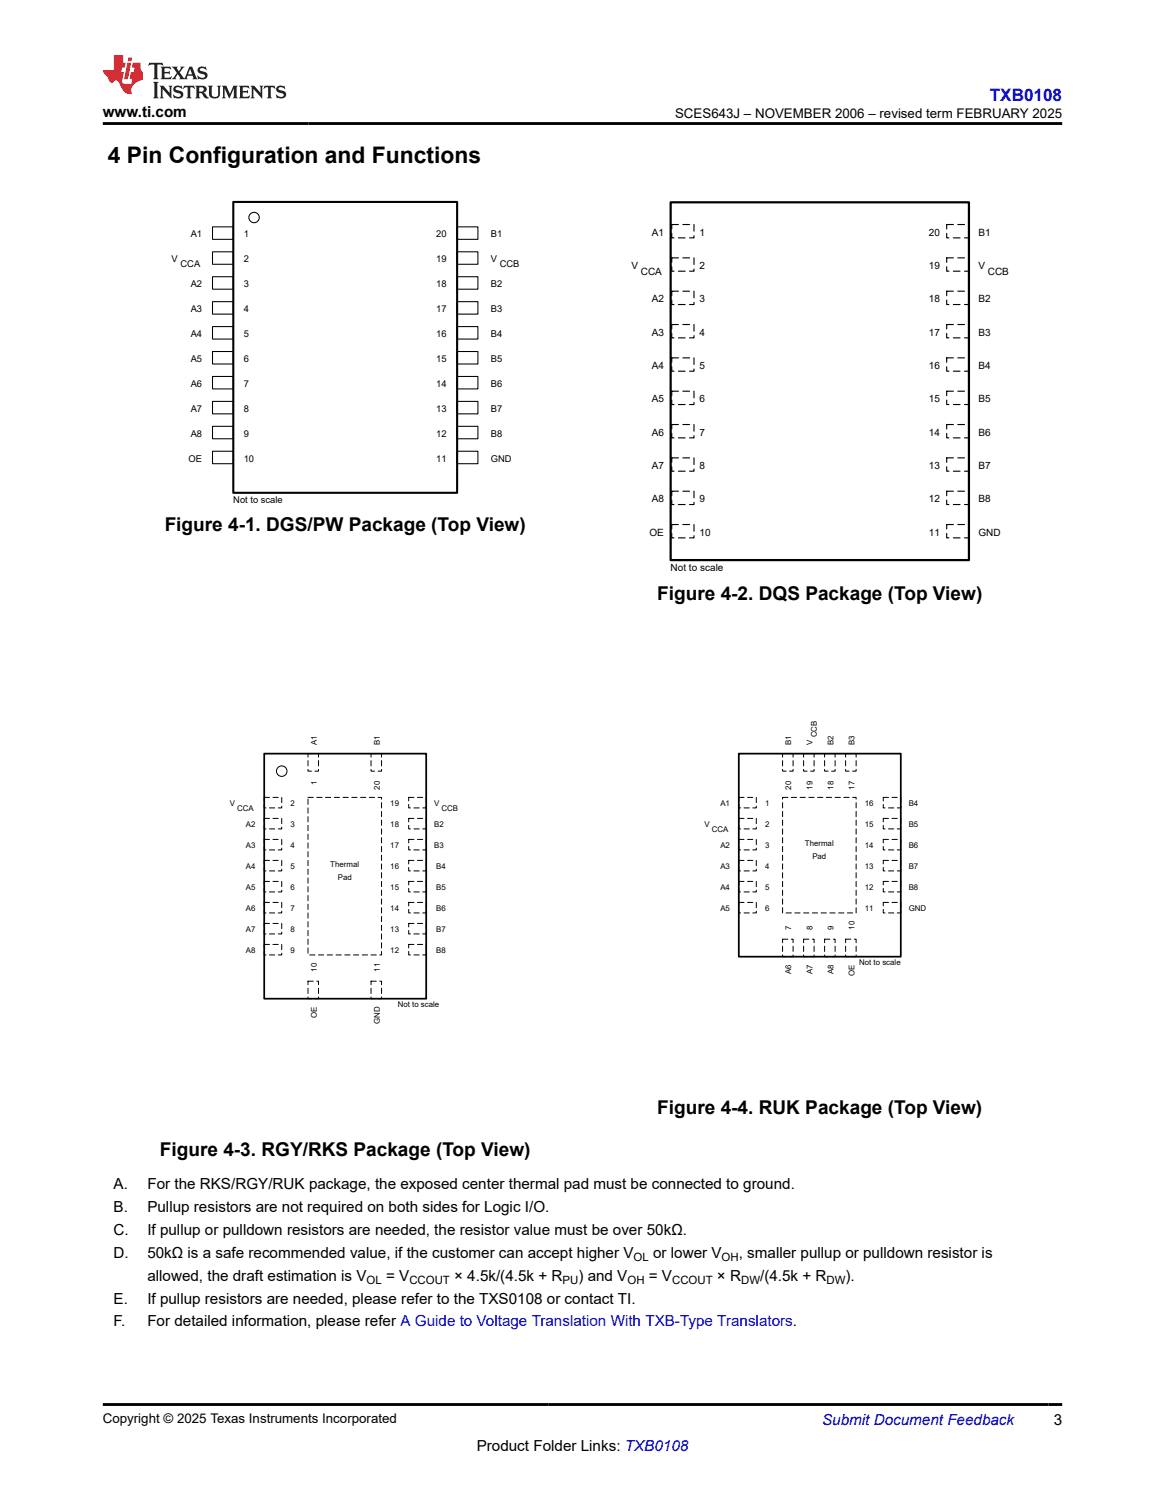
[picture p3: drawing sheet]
<svg xmlns="http://www.w3.org/2000/svg" width="216mm" height="279mm" viewBox="0 0 216 279" stroke-linecap="round" stroke-linejoin="round" font-family="sans-serif">
<defs><g id="words">
<text font-size="4.2" x="20" y="30.2">4 Pin Configuration and Functions</text>
<g font-size="3.5">
<text x="30.5" y="98.5">Figure 4-1. DGS/PW Package (Top View)</text>
<text x="121.8" y="111.2">Figure 4-2. DQS Package (Top View)</text>
<text x="121.8" y="206.6">Figure 4-4. RUK Package (Top View)</text>
<text x="29.6" y="214.4">Figure 4-3. RGY/RKS Package (Top View)</text>
</g>
<text font-size="3.2" fill="#00f" x="183.4" y="18.7">TXB0108</text>
<g font-size="2.8">
<text x="19" y="21.8">www.ti.com</text>
<text x="21.1" y="220.5">A.</text>
<text x="27.3" y="220.5">For the RKS/RGY/RUK package, the exposed center thermal pad must be connected to ground.</text>
<text x="21.1" y="224.8">B.</text>
<text x="27.3" y="224.8">Pullup resistors are not required on both sides for Logic I/O.</text>
<text x="21.1" y="229">C.</text>
<text x="21.1" y="233.2">D.</text>
<text x="27.3" y="229">If pullup or pulldown resistors are needed, the resistor value must be over 50kΩ.</text>
<text x="27.3" y="233.2">50kΩ is a safe recommended value, if the customer can accept higher V</text>
<text x="121" y="233.2">or lower V</text>
<text x="136.9" y="233.2">, smaller pullup or pulldown resistor is</text>
<text x="27.3" y="237.5">allowed, the draft estimation is V</text>
<text x="71.5" y="237.5">= V</text>
<text x="84.2" y="237.5">× 4.5k/(4.5k + R</text>
<text x="107.2" y="237.5">) and V</text>
<text x="120.2" y="237.5">= V</text>
<text x="132.9" y="237.5">× R</text>
<text x="140.9" y="237.5">/(4.5k + R</text>
<text x="156.7" y="237.5">).</text>
<text x="21.1" y="241.7">E.</text>
<text x="21.1" y="245.9">F.</text>
<text x="27.3" y="241.7">If pullup resistors are needed, please refer to the TXS0108 or contact TI.</text>
<text x="27.3" y="245.9">For detailed information, please refer A Guide to Voltage Translation With TXB-Type Translators.</text>
<text x="88.3" y="269">Product Folder Links: TXB0108</text>
<text x="195.3" y="264.2">3</text>
</g>
<text font-size="2.8" fill="#00f" x="152.4" y="264.2">Submit Document Feedback</text>
<g font-size="2.5">
<text x="125.1" y="21.9">SCES643J – NOVEMBER 2006 – revised term FEBRUARY 2025</text>
<text x="19" y="263.9">Copyright © 2025 Texas Instruments Incorporated</text>
</g>
<g font-size="2.1">
<text x="117.4" y="233.8">OL</text>
<text x="133.7" y="233.8">OH</text>
<text x="67.9" y="238">OL</text>
<text x="75.9" y="238">CCOUT</text>
<text x="104.2" y="238">PU</text>
<text x="116.3" y="238">OH</text>
<text x="124.6" y="238">CCOUT</text>
<text x="137.3" y="238">DW</text>
<text x="153.2" y="238">DW</text>
</g>
<g font-size="1.9">
<text x="120.8" y="43.7">A1</text>
<text x="129.6" y="43.7">1</text>
<text x="172.1" y="43.7">20</text>
<text x="181.3" y="43.7">B1</text>
<text x="117" y="49.9">V</text>
<text x="118.8" y="50.9">CCA</text>
<text x="129.6" y="49.9">2</text>
<text x="172.1" y="49.9">19</text>
<text x="181.3" y="49.9">V</text>
<text x="183.1" y="50.9">CCB</text>
<text x="120.8" y="56">A2</text>
<text x="129.6" y="56">3</text>
<text x="172.1" y="56">18</text>
<text x="181.3" y="56">B2</text>
<text x="120.8" y="62.2">A3</text>
<text x="129.6" y="62.2">4</text>
<text x="172.1" y="62.2">17</text>
<text x="181.3" y="62.2">B3</text>
<text x="120.8" y="68.4">A4</text>
<text x="129.6" y="68.4">5</text>
<text x="172.1" y="68.4">16</text>
<text x="181.3" y="68.4">B4</text>
<text x="120.8" y="74.6">A5</text>
<text x="129.6" y="74.6">6</text>
<text x="172.1" y="74.6">15</text>
<text x="181.3" y="74.6">B5</text>
<text x="120.8" y="80.8">A6</text>
<text x="129.6" y="80.8">7</text>
<text x="172.1" y="80.8">14</text>
<text x="181.3" y="80.8">B6</text>
<text x="120.8" y="86.9">A7</text>
<text x="129.6" y="86.9">8</text>
<text x="172.1" y="86.9">13</text>
<text x="181.3" y="86.9">B7</text>
<text x="120.8" y="93.1">A8</text>
<text x="129.6" y="93.1">9</text>
<text x="172.1" y="93.1">12</text>
<text x="181.3" y="93.1">B8</text>
<text x="120.4" y="99.3">OE</text>
<text x="129.6" y="99.3">10</text>
<text x="172.1" y="99.3">11</text>
<text x="181.3" y="99.3">GND</text>
<text x="124.3" y="105.9">Not to scale</text>
</g>
<g font-size="1.7">
<text x="35.3" y="44">A1</text>
<text x="45.2" y="44">1</text>
<text x="80.9" y="44">20</text>
<text x="91" y="44">B1</text>
<text x="31.8" y="48.6">V</text>
<text x="33.4" y="49.6">CCA</text>
<text x="35.3" y="53.2">A2</text>
<text x="45.2" y="48.6">2</text>
<text x="45.2" y="53.2">3</text>
<text x="80.9" y="48.6">19</text>
<text x="80.9" y="53.2">18</text>
<text x="91" y="48.6">V</text>
<text x="91" y="53.2">B2</text>
<text x="92.6" y="49.6">CCB</text>
<text x="35.3" y="57.9">A3</text>
<text x="45.2" y="57.9">4</text>
<text x="80.9" y="57.9">17</text>
<text x="91" y="57.9">B3</text>
<text x="35.3" y="62.5">A4</text>
<text x="45.2" y="62.5">5</text>
<text x="80.9" y="62.5">16</text>
<text x="91" y="62.5">B4</text>
<text x="35.3" y="67.1">A5</text>
<text x="35.3" y="71.7">A6</text>
<text x="45.2" y="67.1">6</text>
<text x="45.2" y="71.7">7</text>
<text x="80.9" y="67.1">15</text>
<text x="80.9" y="71.7">14</text>
<text x="91" y="67.1">B5</text>
<text x="91" y="71.7">B6</text>
<text x="35.3" y="76.3">A7</text>
<text x="45.2" y="76.3">8</text>
<text x="80.9" y="76.3">13</text>
<text x="91" y="76.3">B7</text>
<text x="35.3" y="81">A8</text>
<text x="45.2" y="81">9</text>
<text x="80.9" y="81">12</text>
<text x="91" y="81">B8</text>
<text x="35" y="85.6">OE</text>
<text x="45.2" y="85.6">10</text>
<text x="80.9" y="85.6">11</text>
<text x="91" y="85.6">GND</text>
<text x="43.2" y="93.3">Not to scale</text>
</g>
<g font-size="1.5">
<text x="151.4" y="136.7" transform="rotate(-90 151.4 136.7)">CCB</text>
<text x="58.7" y="138.1" transform="rotate(-90 58.7 138.1)">A1</text>
<text x="70.4" y="138.1" transform="rotate(-90 70.4 138.1)">B1</text>
<text x="146.7" y="138.1" transform="rotate(-90 146.7 138.1)">B1</text>
<text x="150.5" y="138.1" transform="rotate(-90 150.5 138.1)">V</text>
<text x="154.4" y="138.1" transform="rotate(-90 154.4 138.1)">B2</text>
<text x="158.3" y="138.1" transform="rotate(-90 158.3 138.1)">B3</text>
<text x="42.6" y="149.5">V</text>
<text x="53.8" y="149.5">2</text>
<text x="58.7" y="145.6" transform="rotate(-90 58.7 145.6)">1</text>
<text x="70.4" y="146.4" transform="rotate(-90 70.4 146.4)">20</text>
<text x="72.3" y="149.5">19</text>
<text x="80.4" y="149.5">V</text>
<text x="133.5" y="149.5">A1</text>
<text x="141.8" y="149.5">1</text>
<text x="146.7" y="146.4" transform="rotate(-90 146.7 146.4)">20</text>
<text x="150.5" y="146.4" transform="rotate(-90 150.5 146.4)">19</text>
<text x="154.4" y="146.4" transform="rotate(-90 154.4 146.4)">18</text>
<text x="158.3" y="146.4" transform="rotate(-90 158.3 146.4)">17</text>
<text x="160.3" y="149.5">16</text>
<text x="168.4" y="149.5">B4</text>
<text x="44" y="150.3">CCA</text>
<text x="45.6" y="153.4">A2</text>
<text x="53.8" y="153.4">3</text>
<text x="72.3" y="153.4">18</text>
<text x="80.4" y="153.4">B2</text>
<text x="81.8" y="150.3">CCB</text>
<text x="130.5" y="153.4">V</text>
<text x="131.9" y="154.2">CCA</text>
<text x="141.8" y="153.4">2</text>
<text x="160.3" y="153.4">15</text>
<text x="168.4" y="153.4">B5</text>
<text x="45.6" y="157.3">A3</text>
<text x="45.6" y="161.1">A4</text>
<text x="53.8" y="157.3">4</text>
<text x="53.8" y="161.1">5</text>
<text x="61.2" y="160.7">Thermal</text>
<text x="72.3" y="161.1">16</text>
<text x="72.3" y="157.3">17</text>
<text x="80.4" y="157.3">B3</text>
<text x="80.9" y="161.1">B4</text>
<text x="133.5" y="157.3">A2</text>
<text x="133.5" y="161.1">A3</text>
<text x="141.8" y="157.3">3</text>
<text x="141.8" y="161.1">4</text>
<text x="149.2" y="156.8">Thermal</text>
<text x="150.5" y="159.2">Pad</text>
<text x="160.3" y="161.1">13</text>
<text x="160.3" y="157.3">14</text>
<text x="168.4" y="161.1">B7</text>
<text x="168.4" y="157.3">B6</text>
<text x="45.6" y="165">A5</text>
<text x="53.8" y="165">6</text>
<text x="62.6" y="163.1">Pad</text>
<text x="72.3" y="165">15</text>
<text x="80.9" y="165">B5</text>
<text x="133.5" y="165">A4</text>
<text x="141.8" y="165">5</text>
<text x="160.3" y="165">12</text>
<text x="168.4" y="165">B8</text>
<text x="45.6" y="168.9">A6</text>
<text x="45.6" y="172.8">A7</text>
<text x="53.8" y="168.9">7</text>
<text x="53.8" y="172.8">8</text>
<text x="72.3" y="172.8">13</text>
<text x="72.3" y="168.9">14</text>
<text x="80.9" y="172.8">B7</text>
<text x="80.9" y="168.9">B6</text>
<text x="133.5" y="168.9">A5</text>
<text x="141.8" y="168.9">6</text>
<text x="146.7" y="172.3" transform="rotate(-90 146.7 172.3)">7</text>
<text x="150.5" y="172.3" transform="rotate(-90 150.5 172.3)">8</text>
<text x="154.4" y="172.3" transform="rotate(-90 154.4 172.3)">9</text>
<text x="158.3" y="172.3" transform="rotate(-90 158.3 172.3)">10</text>
<text x="160.3" y="168.9">11</text>
<text x="168.4" y="168.9">GND</text>
<text x="45.6" y="176.7">A8</text>
<text x="53.8" y="176.7">9</text>
<text x="72.3" y="176.7">12</text>
<text x="80.9" y="176.7">B8</text>
<text x="159.2" y="179">Not to scale</text>
<text x="58.7" y="180.1" transform="rotate(-90 58.7 180.1)">10</text>
<text x="70.4" y="180.1" transform="rotate(-90 70.4 180.1)">11</text>
<text x="146.7" y="180.6" transform="rotate(-90 146.7 180.6)">A6</text>
<text x="150.5" y="180.6" transform="rotate(-90 150.5 180.6)">A7</text>
<text x="154.4" y="180.6" transform="rotate(-90 154.4 180.6)">A8</text>
<text x="158.3" y="180.9" transform="rotate(-90 158.3 180.9)">OE</text>
<text x="58.7" y="188.7" transform="rotate(-90 58.7 188.7)">OE</text>
<text x="70.4" y="189.9" transform="rotate(-90 70.4 189.9)">GND</text>
<text x="73.7" y="186.8">Not to scale</text>
</g>
</g></defs>
<path d="M39.4 42.1h3.8v2.3h-3.8z" fill="none" stroke="#000" stroke-width=".19"/>
<path d="M84.7 42.1h3.9v2.3h-3.9z" fill="#fff"/>
<path d="M84.7 42.1h3.9v2.3h-3.9z" fill="none" stroke="#000" stroke-width=".19"/>
<path d="M39.4 46.7h3.8v2.3h-3.8z" fill="#fff"/>
<path d="M39.4 46.7h3.8v2.3h-3.8z" fill="none" stroke="#000" stroke-width=".19"/>
<path d="M84.7 46.7h3.9v2.3h-3.9z" fill="#fff"/>
<path d="M84.7 46.7h3.9v2.3h-3.9z" fill="none" stroke="#000" stroke-width=".19"/>
<path d="M39.4 51.3h3.8v2.3h-3.8z" fill="#fff"/>
<path d="M39.4 51.3h3.8v2.3h-3.8z" fill="none" stroke="#000" stroke-width=".19"/>
<path d="M84.7 51.3h3.9v2.3h-3.9z" fill="#fff"/>
<path d="M84.7 51.3h3.9v2.3h-3.9z" fill="none" stroke="#000" stroke-width=".19"/>
<path d="M39.4 55.9h3.8v2.3h-3.8z" fill="#fff"/>
<path d="M39.4 55.9h3.8v2.3h-3.8z" fill="none" stroke="#000" stroke-width=".19"/>
<path d="M84.7 55.9h3.9v2.3h-3.9z" fill="#fff"/>
<path d="M84.7 55.9h3.9v2.3h-3.9z" fill="none" stroke="#000" stroke-width=".19"/>
<path d="M39.4 60.6h3.8v2.3h-3.8z" fill="#fff"/>
<path d="M39.4 60.6h3.8v2.3h-3.8z" fill="none" stroke="#000" stroke-width=".19"/>
<path d="M84.7 60.6h3.9v2.3h-3.9z" fill="#fff"/>
<path d="M84.7 60.6h3.9v2.3h-3.9z" fill="none" stroke="#000" stroke-width=".19"/>
<path d="M39.4 65.2h3.8v2.3h-3.8z" fill="#fff"/>
<path d="M39.4 65.2h3.8v2.3h-3.8z" fill="none" stroke="#000" stroke-width=".19"/>
<path d="M84.7 65.2h3.9v2.3h-3.9z" fill="#fff"/>
<path d="M84.7 65.2h3.9v2.3h-3.9z" fill="none" stroke="#000" stroke-width=".19"/>
<path d="M39.4 69.8h3.8v2.3h-3.8z" fill="#fff"/>
<path d="M39.4 69.8h3.8v2.3h-3.8z" fill="none" stroke="#000" stroke-width=".19"/>
<path d="M84.7 69.8h3.9v2.3h-3.9z" fill="#fff"/>
<path d="M84.7 69.8h3.9v2.3h-3.9z" fill="none" stroke="#000" stroke-width=".19"/>
<path d="M39.4 74.4h3.8v2.3h-3.8z" fill="#fff"/>
<path d="M39.4 74.4h3.8v2.3h-3.8z" fill="none" stroke="#000" stroke-width=".19"/>
<path d="M84.7 74.4h3.9v2.3h-3.9z" fill="#fff"/>
<path d="M84.7 74.4h3.9v2.3h-3.9z" fill="none" stroke="#000" stroke-width=".19"/>
<path d="M39.4 79h3.8v2.4h-3.8z" fill="#fff"/>
<path d="M39.4 79h3.8v2.4h-3.8z" fill="none" stroke="#000" stroke-width=".19"/>
<path d="M84.7 79h3.9v2.4h-3.9z" fill="#fff"/>
<path d="M84.7 79h3.9v2.4h-3.9z" fill="none" stroke="#000" stroke-width=".19"/>
<path d="M39.4 83.7h3.8v2.3h-3.8z" fill="#fff"/>
<path d="M39.4 83.7h3.8v2.3h-3.8z" fill="none" stroke="#000" stroke-width=".19"/>
<path d="M84.7 83.7h3.9v2.3h-3.9z" fill="#fff"/>
<g fill="none" stroke="#000" stroke-width=".19">
<path d="M84.7 83.7h3.9v2.3h-3.9z"/>
<circle cx="47.1" cy="40.3" r=".96"/>
</g>
<path d="M43.2 37.4h41.5v54h-41.5z" fill="none" stroke="#000" stroke-width=".39"/>
<path d="M124.5 41.6h4.1v2.5h-4.1z" fill="#fff"/>
<path d="M124.5 41.6h4.1v2.5h-4.1z" fill="none" stroke="#000" stroke-width=".21" stroke-dasharray="1.2 .8"/>
<path d="M175.4 41.6h4.2v2.5h-4.2z" fill="#fff"/>
<path d="M175.4 41.6h4.2v2.5h-4.2z" fill="none" stroke="#000" stroke-width=".21" stroke-dasharray="1.2 .8"/>
<path d="M124.5 47.8h4.1v2.5h-4.1z" fill="#fff"/>
<path d="M124.5 47.8h4.1v2.5h-4.1z" fill="none" stroke="#000" stroke-width=".21" stroke-dasharray="1.2 .8"/>
<path d="M175.4 47.8h4.2v2.5h-4.2z" fill="#fff"/>
<path d="M175.4 47.8h4.2v2.5h-4.2z" fill="none" stroke="#000" stroke-width=".21" stroke-dasharray="1.2 .8"/>
<path d="M124.5 54h4.1v2.5h-4.1z" fill="#fff"/>
<path d="M124.5 54h4.1v2.5h-4.1z" fill="none" stroke="#000" stroke-width=".21" stroke-dasharray="1.2 .8"/>
<path d="M175.4 54h4.2v2.5h-4.2z" fill="#fff"/>
<path d="M175.4 54h4.2v2.5h-4.2z" fill="none" stroke="#000" stroke-width=".21" stroke-dasharray="1.2 .8"/>
<path d="M124.5 60.2h4.1v2.4h-4.1z" fill="#fff"/>
<path d="M124.5 60.2h4.1v2.4h-4.1z" fill="none" stroke="#000" stroke-width=".21" stroke-dasharray="1.2 .8"/>
<path d="M175.4 60.2h4.2v2.4h-4.2z" fill="#fff"/>
<path d="M175.4 60.2h4.2v2.4h-4.2z" fill="none" stroke="#000" stroke-width=".21" stroke-dasharray="1.2 .8"/>
<path d="M124.5 66.3h4.1v2.5h-4.1z" fill="#fff"/>
<path d="M124.5 66.3h4.1v2.5h-4.1z" fill="none" stroke="#000" stroke-width=".21" stroke-dasharray="1.2 .8"/>
<path d="M175.4 66.3h4.2v2.5h-4.2z" fill="#fff"/>
<path d="M175.4 66.3h4.2v2.5h-4.2z" fill="none" stroke="#000" stroke-width=".21" stroke-dasharray="1.2 .8"/>
<path d="M124.5 72.5h4.1v2.5h-4.1z" fill="#fff"/>
<path d="M124.5 72.5h4.1v2.5h-4.1z" fill="none" stroke="#000" stroke-width=".21" stroke-dasharray="1.2 .8"/>
<path d="M175.4 72.5h4.2v2.5h-4.2z" fill="#fff"/>
<path d="M175.4 72.5h4.2v2.5h-4.2z" fill="none" stroke="#000" stroke-width=".21" stroke-dasharray="1.2 .8"/>
<path d="M124.5 78.7h4.1v2.5h-4.1z" fill="#fff"/>
<path d="M124.5 78.7h4.1v2.5h-4.1z" fill="none" stroke="#000" stroke-width=".21" stroke-dasharray="1.2 .8"/>
<path d="M175.4 78.7h4.2v2.5h-4.2z" fill="#fff"/>
<path d="M175.4 78.7h4.2v2.5h-4.2z" fill="none" stroke="#000" stroke-width=".21" stroke-dasharray="1.2 .8"/>
<path d="M124.5 84.9h4.1v2.5h-4.1z" fill="#fff"/>
<path d="M124.5 84.9h4.1v2.5h-4.1z" fill="none" stroke="#000" stroke-width=".21" stroke-dasharray="1.2 .8"/>
<path d="M175.4 84.9h4.2v2.5h-4.2z" fill="#fff"/>
<path d="M175.4 84.9h4.2v2.5h-4.2z" fill="none" stroke="#000" stroke-width=".21" stroke-dasharray="1.2 .8"/>
<path d="M124.5 91.1h4.1v2.4h-4.1z" fill="#fff"/>
<path d="M124.5 91.1h4.1v2.4h-4.1z" fill="none" stroke="#000" stroke-width=".21" stroke-dasharray="1.2 .8"/>
<path d="M175.4 91.1h4.2v2.4h-4.2z" fill="#fff"/>
<path d="M175.4 91.1h4.2v2.4h-4.2z" fill="none" stroke="#000" stroke-width=".21" stroke-dasharray="1.2 .8"/>
<path d="M124.5 97.2h4.1v2.5h-4.1z" fill="#fff"/>
<path d="M124.5 97.2h4.1v2.5h-4.1z" fill="none" stroke="#000" stroke-width=".21" stroke-dasharray="1.2 .8"/>
<path d="M175.4 97.2h4.2v2.5h-4.2z" fill="#fff"/>
<path d="M175.4 97.2h4.2v2.5h-4.2z" fill="none" stroke="#000" stroke-width=".21" stroke-dasharray="1.2 .8"/>
<path d="M124.3 37.5h55.3v66.3h-55.3z" fill="none" stroke="#000" stroke-width=".41"/>
<path d="M57.1 147.8h13.6v29.2h-13.6z" fill="none" stroke="#000" stroke-width=".19" stroke-dasharray="1 .6"/>
<path d="M49 147.8h3.2v2h-3.2z" fill="#fff"/>
<path d="M49 147.8h3.2v2h-3.2z" fill="none" stroke="#000" stroke-width=".19" stroke-dasharray="1 .6"/>
<path d="M49 151.7h3.2v2h-3.2z" fill="#fff"/>
<path d="M49 151.7h3.2v2h-3.2z" fill="none" stroke="#000" stroke-width=".19" stroke-dasharray="1 .6"/>
<path d="M49 155.6h3.2v2h-3.2z" fill="#fff"/>
<path d="M49 155.6h3.2v2h-3.2z" fill="none" stroke="#000" stroke-width=".19" stroke-dasharray="1 .6"/>
<path d="M49 159.5h3.2v2h-3.2z" fill="#fff"/>
<path d="M49 159.5h3.2v2h-3.2z" fill="none" stroke="#000" stroke-width=".19" stroke-dasharray="1 .6"/>
<path d="M49 163.4h3.2v2h-3.2z" fill="#fff"/>
<path d="M49 163.4h3.2v2h-3.2z" fill="none" stroke="#000" stroke-width=".19" stroke-dasharray="1 .6"/>
<path d="M49 167.3h3.2v2h-3.2z" fill="#fff"/>
<path d="M49 167.3h3.2v2h-3.2z" fill="none" stroke="#000" stroke-width=".19" stroke-dasharray="1 .6"/>
<path d="M49 171.2h3.2v2h-3.2z" fill="#fff"/>
<path d="M49 171.2h3.2v2h-3.2z" fill="none" stroke="#000" stroke-width=".19" stroke-dasharray="1 .6"/>
<path d="M49 175.1h3.2v1.9h-3.2z" fill="#fff"/>
<path d="M49 175.1h3.2v1.9h-3.2z" fill="none" stroke="#000" stroke-width=".19" stroke-dasharray="1 .6"/>
<path d="M57.1 181.9h1.9v3.3h-1.9z" fill="#fff"/>
<path d="M57.1 181.9h1.9v3.3h-1.9z" fill="none" stroke="#000" stroke-width=".19" stroke-dasharray="1 .6"/>
<path d="M68.8 181.9h1.9v3.3h-1.9z" fill="#fff"/>
<path d="M68.8 181.9h1.9v3.3h-1.9z" fill="none" stroke="#000" stroke-width=".19" stroke-dasharray="1 .6"/>
<path d="M75.7 175.1h3.3v1.9h-3.3z" fill="#fff"/>
<path d="M75.7 175.1h3.3v1.9h-3.3z" fill="none" stroke="#000" stroke-width=".19" stroke-dasharray="1 .6"/>
<path d="M75.7 171.2h3.3v2h-3.3z" fill="#fff"/>
<path d="M75.7 171.2h3.3v2h-3.3z" fill="none" stroke="#000" stroke-width=".19" stroke-dasharray="1 .6"/>
<path d="M75.7 167.3h3.3v2h-3.3z" fill="#fff"/>
<path d="M75.7 167.3h3.3v2h-3.3z" fill="none" stroke="#000" stroke-width=".19" stroke-dasharray="1 .6"/>
<path d="M75.7 163.4h3.3v2h-3.3z" fill="#fff"/>
<path d="M75.7 163.4h3.3v2h-3.3z" fill="none" stroke="#000" stroke-width=".19" stroke-dasharray="1 .6"/>
<path d="M75.7 159.5h3.3v2h-3.3z" fill="#fff"/>
<path d="M75.7 159.5h3.3v2h-3.3z" fill="none" stroke="#000" stroke-width=".19" stroke-dasharray="1 .6"/>
<path d="M75.7 155.6h3.3v2h-3.3z" fill="#fff"/>
<path d="M75.7 155.6h3.3v2h-3.3z" fill="none" stroke="#000" stroke-width=".19" stroke-dasharray="1 .6"/>
<path d="M75.7 151.7h3.3v2h-3.3z" fill="#fff"/>
<path d="M75.7 151.7h3.3v2h-3.3z" fill="none" stroke="#000" stroke-width=".19" stroke-dasharray="1 .6"/>
<path d="M75.7 147.8h3.3v2h-3.3z" fill="#fff"/>
<path d="M75.7 147.8h3.3v2h-3.3z" fill="none" stroke="#000" stroke-width=".19" stroke-dasharray="1 .6"/>
<path d="M68.8 139.7h1.9v3.3h-1.9z" fill="#fff"/>
<path d="M68.8 139.7h1.9v3.3h-1.9z" fill="none" stroke="#000" stroke-width=".19" stroke-dasharray="1 .6"/>
<path d="M57.1 139.7h1.9v3.3h-1.9z" fill="#fff"/>
<path d="M57.1 139.7h1.9v3.3h-1.9zM145 147.8h13.7v21.5h-13.7z" fill="none" stroke="#000" stroke-width=".19" stroke-dasharray="1 .6"/>
<circle cx="52.2" cy="143" r=".97" fill="none" stroke="#000" stroke-width=".19"/>
<path d="M49 139.7h30v45.5h-30z" fill="none" stroke="#000" stroke-width=".32"/>
<path d="M136.9 147.8h3.3v2h-3.3z" fill="#fff"/>
<path d="M136.9 147.8h3.3v2h-3.3z" fill="none" stroke="#000" stroke-width=".19" stroke-dasharray="1 .6"/>
<path d="M136.9 151.7h3.3v2h-3.3z" fill="#fff"/>
<path d="M136.9 151.7h3.3v2h-3.3z" fill="none" stroke="#000" stroke-width=".19" stroke-dasharray="1 .6"/>
<path d="M136.9 155.6h3.3v2h-3.3z" fill="#fff"/>
<path d="M136.9 155.6h3.3v2h-3.3z" fill="none" stroke="#000" stroke-width=".19" stroke-dasharray="1 .6"/>
<path d="M136.9 159.5h3.3v2h-3.3z" fill="#fff"/>
<path d="M136.9 159.5h3.3v2h-3.3z" fill="none" stroke="#000" stroke-width=".19" stroke-dasharray="1 .6"/>
<path d="M136.9 163.4h3.3v2h-3.3z" fill="#fff"/>
<path d="M136.9 163.4h3.3v2h-3.3z" fill="none" stroke="#000" stroke-width=".19" stroke-dasharray="1 .6"/>
<path d="M136.9 167.3h3.3v2h-3.3z" fill="#fff"/>
<path d="M136.9 167.3h3.3v2h-3.3z" fill="none" stroke="#000" stroke-width=".19" stroke-dasharray="1 .6"/>
<path d="M145 174.1h2v3.3h-2z" fill="#fff"/>
<path d="M145 174.1h2v3.3h-2z" fill="none" stroke="#000" stroke-width=".19" stroke-dasharray="1 .6"/>
<path d="M148.9 174.1h2v3.3h-2z" fill="#fff"/>
<path d="M148.9 174.1h2v3.3h-2z" fill="none" stroke="#000" stroke-width=".19" stroke-dasharray="1 .6"/>
<path d="M152.8 174.1h2v3.3h-2z" fill="#fff"/>
<path d="M152.8 174.1h2v3.3h-2z" fill="none" stroke="#000" stroke-width=".19" stroke-dasharray="1 .6"/>
<path d="M156.7 174.1h2v3.3h-2z" fill="#fff"/>
<path d="M156.7 174.1h2v3.3h-2z" fill="none" stroke="#000" stroke-width=".19" stroke-dasharray="1 .6"/>
<path d="M163.7 167.3h3.2v2h-3.2z" fill="#fff"/>
<path d="M163.7 167.3h3.2v2h-3.2z" fill="none" stroke="#000" stroke-width=".19" stroke-dasharray="1 .6"/>
<path d="M163.7 163.4h3.2v2h-3.2z" fill="#fff"/>
<path d="M163.7 163.4h3.2v2h-3.2z" fill="none" stroke="#000" stroke-width=".19" stroke-dasharray="1 .6"/>
<path d="M163.7 159.5h3.2v2h-3.2z" fill="#fff"/>
<path d="M163.7 159.5h3.2v2h-3.2z" fill="none" stroke="#000" stroke-width=".19" stroke-dasharray="1 .6"/>
<path d="M163.7 155.6h3.2v2h-3.2z" fill="#fff"/>
<path d="M163.7 155.6h3.2v2h-3.2z" fill="none" stroke="#000" stroke-width=".19" stroke-dasharray="1 .6"/>
<path d="M163.7 151.7h3.2v2h-3.2z" fill="#fff"/>
<path d="M163.7 151.7h3.2v2h-3.2z" fill="none" stroke="#000" stroke-width=".19" stroke-dasharray="1 .6"/>
<path d="M163.7 147.8h3.2v2h-3.2z" fill="#fff"/>
<path d="M163.7 147.8h3.2v2h-3.2z" fill="none" stroke="#000" stroke-width=".19" stroke-dasharray="1 .6"/>
<path d="M156.7 139.7h2v3.3h-2z" fill="#fff"/>
<path d="M156.7 139.7h2v3.3h-2z" fill="none" stroke="#000" stroke-width=".19" stroke-dasharray="1 .6"/>
<path d="M152.8 139.7h2v3.3h-2z" fill="#fff"/>
<path d="M152.8 139.7h2v3.3h-2z" fill="none" stroke="#000" stroke-width=".19" stroke-dasharray="1 .6"/>
<path d="M148.9 139.7h2v3.3h-2z" fill="#fff"/>
<path d="M148.9 139.7h2v3.3h-2z" fill="none" stroke="#000" stroke-width=".19" stroke-dasharray="1 .6"/>
<path d="M145 139.7h2v3.3h-2z" fill="#fff"/>
<path d="M145 139.7h2v3.3h-2z" fill="none" stroke="#000" stroke-width=".19" stroke-dasharray="1 .6"/>
<path d="M136.9 139.7h30v37.7h-30z" fill="none" stroke="#000" stroke-width=".32"/>
<path d="M27.7 11.6l-.2 .6a.81 .81 0 0 1 1.1-.1v2.2l-.2 .4h1l-.2-.4v-2.2a.95 .95 0 0 1 1.1 .1l-.2-.6zM29.8 12.4l.2 .3v1.6l-.2 .4h1.9l.1-.6a1.17 1.17 0 0 1-1.3 .3v-.8h.6l.4 .2v-.7l-.4 .2h-.6v-.5l.2-.2a1 1 0 0 1 1 .3l-.1-.5zM31.8 12.4l1 1.1-1 1.2h.9l-.2-.2 .4-.8 .5 .8-.2 .2h1.6l-.2-.2 .1-.5h1l.1 .5-.1 .2h.9l-.2-.4-.8-1.9h-.5l-1 2.1-.8-1.1 .9-1h-.8l.2 .2-.5 .6-.3-.6 .1-.2zM35.2 12.8l.4 1h-.8zM36.8 12.5a.65 .65 0 0 0-.2 .7 .65 .65 0 0 0 .6 .5l.7 .1 .1 .3a.79 .79 0 0 1-.7 .4 .79 .79 0 0 1-.7-.5l.1 .7 .2-.1a.93 .93 0 0 0 1.1 0 .93 .93 0 0 0 .4-.9 1.46 1.46 0 0 0-1.2-.6l-.1-.3a1.09 1.09 0 0 1 1.2 .2l-.2-.6-.1 .1-.6-.2zM28.4 15.2l.2 .4v2.2l-.2 .4h1l-.2-.4v-2.2l.2-.4zM29.6 15.9l.2 .4v1.5l-.2 .4h.8l-.3-.4v-1.3l1.7 1.8v-2l.2-.4h-.8l.2 .2 .1 1.1-1.2-1.3zM32.3 16a.65 .65 0 0 0-.2 .8 .65 .65 0 0 0 .7 .4l.6 .2 .1 .2a.79 .79 0 0 1-.7 .4 .79 .79 0 0 1-.7-.5l.1 .7 .2-.1a.93 .93 0 0 0 1.1 .1 .93 .93 0 0 0 .4-1 1.46 1.46 0 0 0-1.2-.5l-.1-.4a1.09 1.09 0 0 1 1.2 .2l-.2-.6-.1 .1-.6-.1zM34.1 15.9l-.1 .6a.63 .63 0 0 1 .7-.3l.1 1.6-.3 .4h1l-.2-.4v-1.6a.66 .66 0 0 1 .8 .3l-.1-.6zM36.2 15.9l.2 .4v1.5l-.2 .4h.9l-.2-.2v-.7h.5l.1 .2a.79 .79 0 0 0 1.2 .6l-1-.9a.61 .61 0 0 0 .6-.6 .61 .61 0 0 0-.5-.7zM36.9 16.2h.2a.47 .47 0 0 1 .5 .1 .47 .47 0 0 1 .1 .5l-.2 .1-.6 .1zM38.5 15.9l.2 .2a2.27 2.27 0 0 0 .4 2 1.04 1.04 0 0 0 1.7-.7v-1.3l.2-.2h-.8l.2 .4v1.1a.6 .6 0 0 1-.6 .6 .6 .6 0 0 1-.6-.6v-1.1l.3-.4zM41.1 15.9l.2 .4v1.5l-.2 .4h.7l-.2-.4v-1.4l.9 1.9 .8-1.9v1.4l-.2 .4h1l-.3-.4v-1.5l.3-.4h-.8l-.7 1.5-.7-1.5zM44.3 15.9l.2 .4v1.5l-.2 .4h1.9l.1-.6a1.17 1.17 0 0 1-1.3 .3v-.8h.6l.4 .2v-.6l-.4 .2h-.6v-.6l.2-.1a1.01 1.01 0 0 1 1 .3l-.1-.6zM46.4 15.9l.3 .4v1.5l-.3 .4h.8l-.2-.4v-1.3l1.6 1.8v-2l.2-.4h-.7l.2 .2v1.1l-1.2-1.3zM49 15.9l-.1 .6a.63 .63 0 0 1 .8-.3v1.6l-.3 .4h1l-.2-.4v-1.6a.66 .66 0 0 1 .8 .3l-.1-.6zM51.4 16a.65 .65 0 0 0-.2 .8 .65 .65 0 0 0 .6 .4l.6 .2 .2 .2a.79 .79 0 0 1-.8 .4 .79 .79 0 0 1-.6-.5l.1 .7 .2-.1a.93 .93 0 0 0 1 .1 .93 .93 0 0 0 .5-1 1.46 1.46 0 0 0-1.3-.5l-.1-.4a1.09 1.09 0 0 1 1.3 .2l-.2-.6-.2 .1-.5-.1z" fill="#231f20"/>
<path d="M21.1 10.3v2.7h-2.1l.1 .4 .9 1a.95 .95 0 0 0 .9 .9 .59 .59 0 0 1 .6-.4 .59 .59 0 0 1 .5 .3l.4 .8a1.59 1.59 0 0 0 2.1 1.4 1.61 1.61 0 0 1 1-2.3l1-.3-.1-1.5a1.59 1.59 0 0 1-.4-1.7h-1.4l-.2 .9h.5l-.1 .9h-.5l-.2 .9v.3l.4 .1-.2 .9h-.6a.73 .73 0 0 1-1.1-.7l.3-1.5h-.5l.2-.9h.5l.2-.9h-.5v-1.3zM23.6 11.6l-.6 3.1h.7l.6-3.1zM23.8 10.7l-.1 .6h.7l.1-.6z" fill="#ed1c24"/>
<path d="M19 22.9h177.8M19 260.4h177.8" fill="none" stroke="#000" stroke-width=".53"/>
<use href="#words"/>
</svg>
